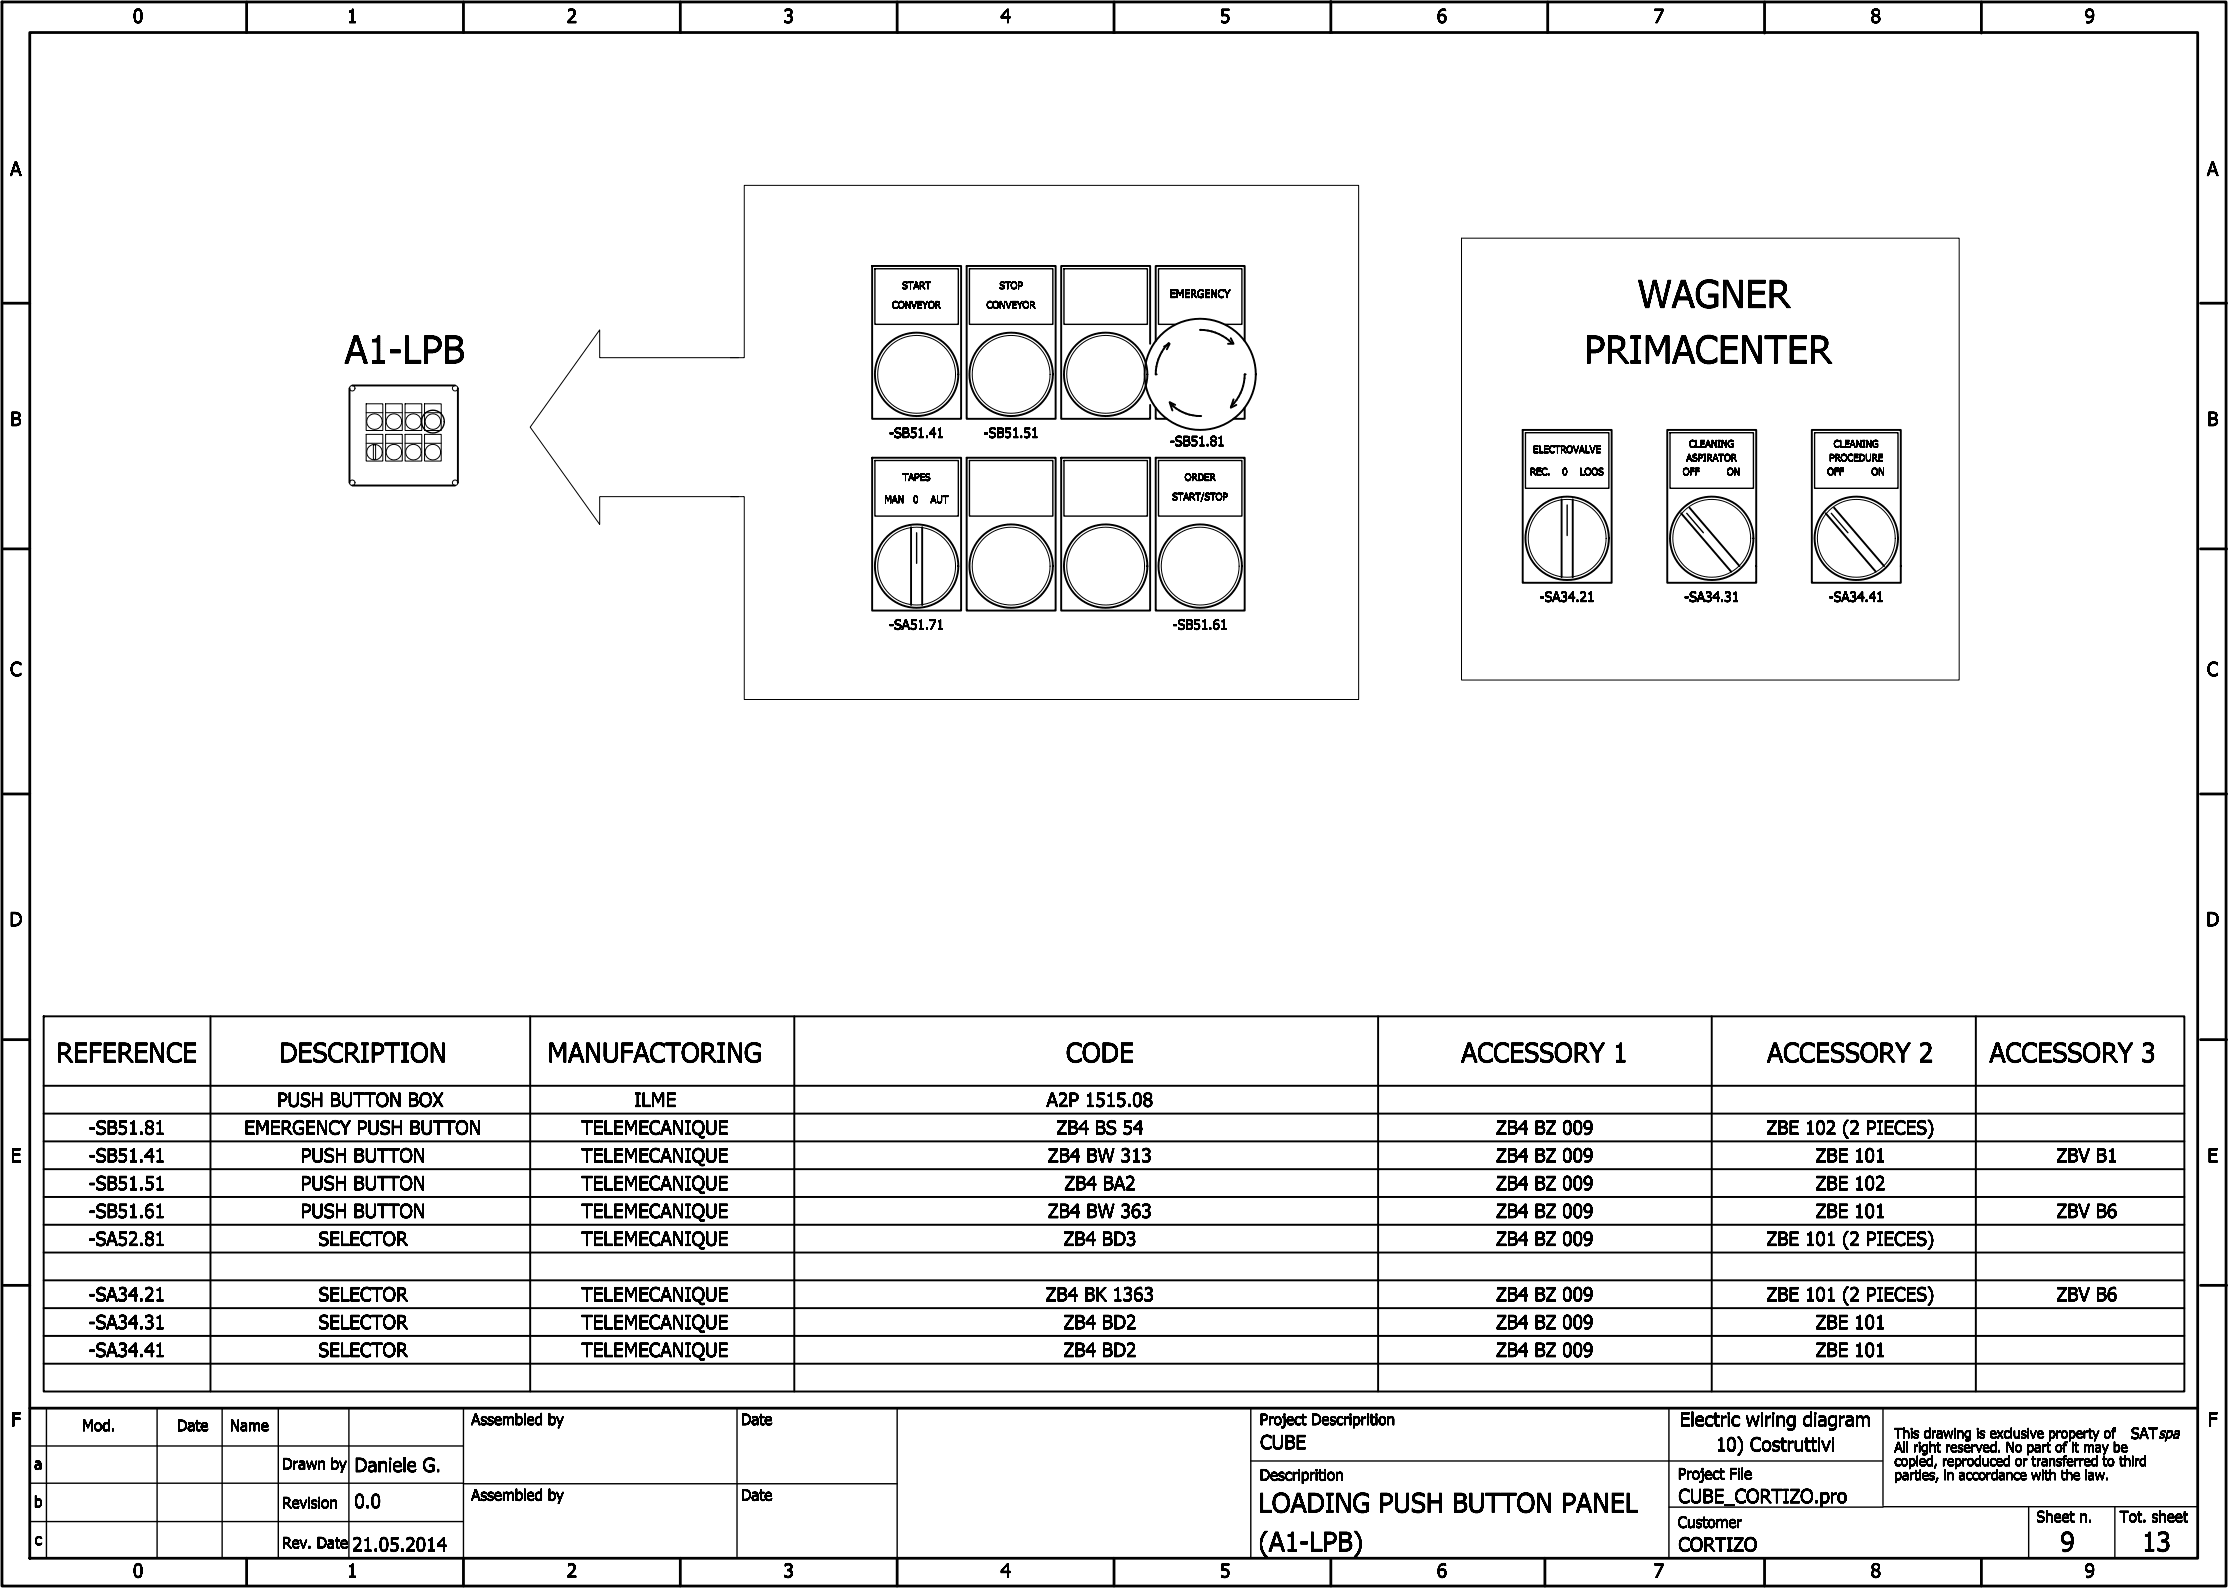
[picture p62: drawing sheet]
<svg xmlns="http://www.w3.org/2000/svg" width="401mm" height="286mm" viewBox="0 0 401 286" stroke-linecap="round" stroke-linejoin="round" font-family="sans-serif">
<defs><g id="words">
<g font-size="5">
<text x="294.5" y="55.4">WAGNER</text>
<text x="62" y="65.4">A1-LPB</text>
<text x="284.9" y="65.4">PRIMACENTER</text>
</g>
<g font-size="3.5">
<text x="10.2" y="191.1">REFERENCE</text>
<text x="50.3" y="191.1">DESCRIPTION</text>
<text x="98.5" y="191.1">MANUFACTORING</text>
<text x="191.7" y="191.1">CODE</text>
<text x="262.8" y="191.1">ACCESSORY 1</text>
<text x="317.8" y="191.1">ACCESSORY 2</text>
<text x="357.8" y="191.1">ACCESSORY 3</text>
<text x="226.4" y="272.1">LOADING PUSH BUTTON PANEL</text>
<text x="226.4" y="279.1">(A1-LPB)</text>
<text x="370.6" y="279.1">9</text>
<text x="385.2" y="279.1">13</text>
</g>
<g font-size="2.5">
<text x="23.9" y="4.1">0</text>
<text x="62.4" y="4.1">1</text>
<text x="101.9" y="4.1">2</text>
<text x="140.9" y="4.1">3</text>
<text x="179.9" y="4.1">4</text>
<text x="219.4" y="4.1">5</text>
<text x="258.4" y="4.1">6</text>
<text x="297.4" y="4.1">7</text>
<text x="336.4" y="4.1">8</text>
<text x="374.9" y="4.1">9</text>
<text x="1.8" y="31.6">A</text>
<text x="396.9" y="31.6">A</text>
<text x="1.9" y="76.6">B</text>
<text x="397" y="76.6">B</text>
<text x="1.8" y="121.6">C</text>
<text x="396.9" y="121.6">C</text>
<text x="1.7" y="166.6">D</text>
<text x="396.8" y="166.6">D</text>
<text x="49.8" y="199.1">PUSH BUTTON BOX</text>
<text x="114.1" y="199.1">ILME</text>
<text x="188.2" y="199.1">A2P 1515.08</text>
<text x="1.9" y="209.1">E</text>
<text x="16" y="204.1">-SB51.81</text>
<text x="16" y="209.1">-SB51.41</text>
<text x="44" y="204.1">EMERGENCY PUSH BUTTON</text>
<text x="54.1" y="209.1">PUSH BUTTON</text>
<text x="104.6" y="204.1">TELEMECANIQUE</text>
<text x="104.6" y="209.1">TELEMECANIQUE</text>
<text x="188.5" y="209.1">ZB4 BW 313</text>
<text x="190" y="204.1">ZB4 BS 54</text>
<text x="269.1" y="204.1">ZB4 BZ 009</text>
<text x="269.1" y="209.1">ZB4 BZ 009</text>
<text x="317.7" y="204.1">ZBE 102 (2 PIECES)</text>
<text x="326.6" y="209.1">ZBE 101</text>
<text x="369.9" y="209.1">ZBV B1</text>
<text x="397" y="209.1">E</text>
<text x="16" y="214.1">-SB51.51</text>
<text x="54.1" y="214.1">PUSH BUTTON</text>
<text x="104.6" y="214.1">TELEMECANIQUE</text>
<text x="191.4" y="214.1">ZB4 BA2</text>
<text x="269.1" y="214.1">ZB4 BZ 009</text>
<text x="326.6" y="214.1">ZBE 102</text>
<text x="16" y="219.1">-SB51.61</text>
<text x="54.1" y="219.1">PUSH BUTTON</text>
<text x="104.6" y="219.1">TELEMECANIQUE</text>
<text x="188.5" y="219.1">ZB4 BW 363</text>
<text x="269.1" y="219.1">ZB4 BZ 009</text>
<text x="326.6" y="219.1">ZBE 101</text>
<text x="369.9" y="219.1">ZBV B6</text>
<text x="16" y="224.1">-SA52.81</text>
<text x="57.3" y="224.1">SELECTOR</text>
<text x="104.6" y="224.1">TELEMECANIQUE</text>
<text x="191.3" y="224.1">ZB4 BD3</text>
<text x="269.1" y="224.1">ZB4 BZ 009</text>
<text x="317.7" y="224.1">ZBE 101 (2 PIECES)</text>
<text x="16" y="234.1">-SA34.21</text>
<text x="16" y="239.1">-SA34.31</text>
<text x="57.3" y="234.1">SELECTOR</text>
<text x="57.3" y="239.1">SELECTOR</text>
<text x="104.6" y="234.1">TELEMECANIQUE</text>
<text x="104.6" y="239.1">TELEMECANIQUE</text>
<text x="188.1" y="234.1">ZB4 BK 1363</text>
<text x="191.3" y="239.1">ZB4 BD2</text>
<text x="269.1" y="234.1">ZB4 BZ 009</text>
<text x="269.1" y="239.1">ZB4 BZ 009</text>
<text x="317.7" y="234.1">ZBE 101 (2 PIECES)</text>
<text x="326.6" y="239.1">ZBE 101</text>
<text x="369.9" y="234.1">ZBV B6</text>
<text x="16" y="244.1">-SA34.41</text>
<text x="57.3" y="244.1">SELECTOR</text>
<text x="104.6" y="244.1">TELEMECANIQUE</text>
<text x="191.3" y="244.1">ZB4 BD2</text>
<text x="269.1" y="244.1">ZB4 BZ 009</text>
<text x="326.6" y="244.1">ZBE 101</text>
<text x="2" y="256.6">F</text>
<text x="302.1" y="256.6">Electric wiring diagram</text>
<text x="397.1" y="256.6">F</text>
<text x="226.7" y="260.7">CUBE</text>
<text x="308.6" y="261.1">10) Costruttivi</text>
<text x="63.8" y="264.8">Daniele G.</text>
<text x="63.8" y="271.3">0.0</text>
<text x="301.9" y="270.4">CUBE_CORTIZO.pro</text>
<text x="63.4" y="279.1">21.05.2014</text>
<text x="301.9" y="279.1">CORTIZO</text>
<text x="23.9" y="283.8">0</text>
<text x="62.4" y="283.8">1</text>
<text x="101.9" y="283.8">2</text>
<text x="140.9" y="283.8">3</text>
<text x="179.9" y="283.8">4</text>
<text x="219.4" y="283.8">5</text>
<text x="258.4" y="283.8">6</text>
<text x="297.4" y="283.8">7</text>
<text x="336.4" y="283.8">8</text>
<text x="374.9" y="283.8">9</text>
</g>
<g font-size="2">
<text x="14.8" y="257.5">Mod.</text>
<text x="31.8" y="257.5">Date</text>
<text x="41.4" y="257.5">Name</text>
<text x="84.8" y="256.4">Assembled by</text>
<text x="133.3" y="256.4">Date</text>
<text x="226.6" y="256.4">Project Descriprition</text>
<text x="383.3" y="258.9">SATspa</text>
<text x="6.2" y="264.4">a</text>
<text x="50.8" y="264.4">Drawn by</text>
<text x="84.8" y="270">Assembled by</text>
<text x="133.3" y="270">Date</text>
<text x="226.6" y="266.4">Descriprition</text>
<text x="301.8" y="266.1">Project File</text>
<text x="6.1" y="271.2">b</text>
<text x="50.8" y="271.3">Revision</text>
<text x="301.8" y="274.9">Customer</text>
<text x="366.3" y="273.9">Sheet n.</text>
<text x="381.3" y="273.9">Tot. sheet</text>
<text x="6.2" y="278">c</text>
<text x="50.8" y="278.5">Rev. Date</text>
</g>
<g font-size="1.8">
<text x="159.9" y="78.8">-SB51.41</text>
<text x="176.9" y="78.8">-SB51.51</text>
<text x="210.4" y="80.2">-SB51.81</text>
<text x="159.9" y="113.3">-SA51.71</text>
<text x="210.9" y="113.3">-SB51.61</text>
<text x="276.9" y="108.2">-SA34.21</text>
<text x="302.9" y="108.2">-SA34.31</text>
<text x="328.9" y="108.2">-SA34.41</text>
<text x="340.7" y="258.8">This drawing is exclusive property of</text>
<text x="340.7" y="261.3">All right reserved. No part of it may be</text>
<text x="340.7" y="263.8">copied, reproduced or transferred to third</text>
<text x="340.7" y="266.3">parties, in accordance with the law.</text>
</g>
<text font-size="1.4" x="210.4" y="53.6">EMERGENCY</text>
<g font-size="1.3">
<text x="162.3" y="52">START</text>
<text x="179.8" y="52">STOP</text>
<text x="160.4" y="55.5">CONVEYOR</text>
<text x="177.4" y="55.5">CONVEYOR</text>
<text x="275.7" y="81.5">ELECTROVALVE</text>
<text x="303.3" y="83">ASPIRATOR</text>
<text x="303.8" y="80.5">CLEANING</text>
<text x="329" y="83">PROCEDURE</text>
<text x="329.8" y="80.5">CLEANING</text>
<text x="162.4" y="86.5">TAPES</text>
<text x="210.8" y="90">START/STOP</text>
<text x="213.1" y="86.5">ORDER</text>
<text x="275.2" y="85.5">REC.</text>
<text x="281" y="85.5">0</text>
<text x="284.1" y="85.5">LOOS</text>
<text x="302.6" y="85.5">OFF</text>
<text x="310.6" y="85.5">ON</text>
<text x="328.6" y="85.5">OFF</text>
<text x="336.6" y="85.5">ON</text>
<text x="159.1" y="90.5">MAN</text>
<text x="164.2" y="90.5">0</text>
<text x="167.4" y="90.5">AUT</text>
</g>
</g></defs>
<g fill="none" stroke="#000" stroke-width=".35">
<path d="M156.9 47.9h16v27.4h-16zM173.9 47.9h16v27.4h-16zM215.9 59.4a7.9 7.9 0 0 1 5.6 2.3M62.9 69.9v17M63.4 69.4h18.5M82.4 69.9v17M206.9 61.9v-14h-16v27.4h16v-2.4M207.9 73.4v1.9h2M207.9 61.4v-13.5h16v13.5M209.4 62.3l1-.4-.5 1M210.2 61.7a7.9 7.9 0 0 0-2.3 5.7M210.6 72.7a7.4 7.4 0 0 0 5.3 2.2"/>
<path d="M211.4 72.9l-1-.5 .5 1.5M221.4 60.9l.5 1h-1M221.9 71.9l-.5 1.5 1-.5M223.9 73.4v1.9h-2M223.9 67.4a7.9 7.9 0 0 1-2.4 5.6M273.9 77.4h16v27.5h-16zM299.9 77.4h16v27.5h-16zM325.9 77.4h16v27.5h-16zM63.4 87.4h18.5M156.9 82.4h16v27.5h-16zM163.9 94.9v14M165.9 94.9v14"/>
<path d="M173.9 82.4h16v27.5h-16zM190.9 82.4h16v27.5h-16zM207.9 82.4h16v27.5h-16zM280.9 89.9v14M282.9 89.9v14M302.4 92.4l9 10.5M303.9 91.4l9 10.5M328.4 92.4l9 10.5M329.9 91.4l9 10.5M7.9 182.9h385v67.5h-385zM7.9 195.4h385M37.9 182.9v67.5"/>
<path d="M95.4 182.9v67.5M142.9 182.9v67.5M247.9 182.9v67.5M307.9 182.9v67.5M355.4 182.9v67.5M7.9 215.3h385M7.9 200.4h385M7.9 210.4h385M7.9 205.4h385M7.9 220.4h385M7.9 230.3h385M7.9 225.4h385"/>
<path d="M7.9 235.4h385M7.9 245.3h385M7.9 240.4h385"/>
<circle cx="164.9" cy="67.4" r="7.5"/>
<circle cx="181.9" cy="67.4" r="7.5"/>
<circle cx="198.9" cy="67.4" r="7.5"/>
<circle cx="215.9" cy="67.4" r="10"/>
<circle cx="281.9" cy="96.9" r="7.5"/>
<circle cx="307.9" cy="96.9" r="7.5"/>
<circle cx="333.9" cy="96.9" r="7.5"/>
<circle cx="164.9" cy="101.9" r="7.5"/>
<circle cx="181.9" cy="101.9" r="7.5"/>
<circle cx="198.9" cy="101.9" r="7.5"/>
<circle cx="215.9" cy="101.9" r="7.5"/>
</g>
<g fill="#000">
<circle cx="215.9" cy="59.4" r=".17"/>
<circle cx="207.9" cy="67.4" r=".17"/>
<circle cx="215.9" cy="74.9" r=".17"/>
<circle cx="223.9" cy="67.4" r=".17"/>
</g>
<g fill="none" stroke="#000" stroke-width=".25">
<path d="M157.4 48.4h15v10h-15zM174.4 48.4h15v10h-15zM191.4 48.4h15v10h-15zM211.4 58.4h-3v-10h15v10h-3M274.4 77.9h15v10h-15zM300.4 77.9h15v10h-15zM326.4 77.9h15v10h-15zM157.4 82.8h15v10.1h-15zM164.9 95.8v5.6M174.4 82.8h15v10.1h-15zM191.4 82.8h15v10.1h-15zM208.4 82.8h15v10.1h-15z"/>
<path d="M281.9 90.9v5.5M303.4 92.4l3 3.4M329.4 92.4l3 3.4M8.4 253.4v27M28.3 253.4v27M40 253.4v27M50.1 253.4v27M62.8 253.4v27M83.4 253.4v27M132.6 253.6v26.5M161.4 253.4v26.9M225 253.4v27"/>
<path d="M300.2 253.4v27M338.7 253.4v17.5M5.4 266.9h77.9M5.4 260.2h77.9M5.4 273.8h77.9M83.4 267h78M225 262.9h113.6M300.2 271.2h38.5M338.7 271.1h56.6M364.9 271v9.4M380.4 271v9.4"/>
<circle cx="77.9" cy="75.9" r="2.05"/>
</g>
<g fill="none" stroke="#000" stroke-width=".5">
<path d="M.4 .4h400v285h-400zM5.4 5.9h389.9v274.5h-389.9zM44.4 .4v5.5M83.4 .4v5.5M122.4 .4v5.5M161.4 .4v5.5M200.4 .4v5.5M239.4 .3v5.6M278.4 .4v5.5M317.4 .4v5.6M356.4 .4v5.6M.7 54.6h4.7"/>
<path d="M395.8 54.6h4.7M.7 98.8h4.7M395.8 98.8h4.7M.7 142.9h4.7M395.8 142.9h4.7M.7 187h4.7M395.8 187h4.7M.7 231.3h4.7M395.8 231.3h4.7M5.4 253.4h389.9M44.4 280.4v4.9M83.4 280.4v5"/>
<path d="M122.4 280.4v5M161.4 280.4v5M200.4 280.4v5M239.4 280.6v4.8M277.9 280.4v5M317.4 280.5v4.9M356.4 280.5v4.9"/>
</g>
<g fill="none" stroke="#000" stroke-width=".18">
<path d="M262.9 42.9h89.5v79.5h-89.5zM65.9 72.7h3v4.8h-3zM65.9 78.2h3v4.8h-3zM65.9 74.3h3M65.9 79.8h3M69.4 72.7h3v4.8h-3zM69.4 78.2h3v4.8h-3zM69.4 74.3h3M69.4 79.8h3M72.9 72.7h3v4.8h-3zM72.9 78.2h3v4.8h-3zM72.9 74.3h3"/>
<path d="M72.9 79.8h3M76.4 72.7h3v4.8h-3zM76.4 78.2h3v4.8h-3zM76.4 74.3h3M76.4 79.8h3M131.4 64.4h2.5v-31h110.5v92.4h-110.5v-36.4h-2.5M132.9 64.4h-25v-5l-12.5 17.5 12.5 17.5v-5h25M67.2 80.1h.4v2.6h-.4z"/>
<circle cx="63.4" cy="69.9" r=".5"/>
<circle cx="67.4" cy="75.9" r="1.4"/>
<circle cx="70.9" cy="75.9" r="1.4"/>
<circle cx="74.4" cy="75.9" r="1.4"/>
<circle cx="77.9" cy="75.9" r="1.4"/>
<circle cx="81.9" cy="69.9" r=".5"/>
<circle cx="164.9" cy="67.4" r="7"/>
<circle cx="181.9" cy="67.4" r="7"/>
<circle cx="198.9" cy="67.4" r="7"/>
<circle cx="63.4" cy="86.9" r=".5"/>
<circle cx="67.4" cy="81.4" r="1.4"/>
<circle cx="70.9" cy="81.4" r="1.4"/>
<circle cx="74.4" cy="81.4" r="1.4"/>
<circle cx="77.9" cy="81.4" r="1.4"/>
<circle cx="81.9" cy="86.9" r=".5"/>
<circle cx="281.9" cy="96.9" r="7"/>
<circle cx="307.9" cy="96.9" r="7"/>
<circle cx="333.9" cy="96.9" r="7"/>
<circle cx="164.9" cy="101.9" r="7"/>
<circle cx="181.9" cy="101.9" r="7"/>
<circle cx="198.9" cy="101.9" r="7"/>
<circle cx="215.9" cy="101.9" r="7"/>
</g>
<use href="#words"/>
</svg>
